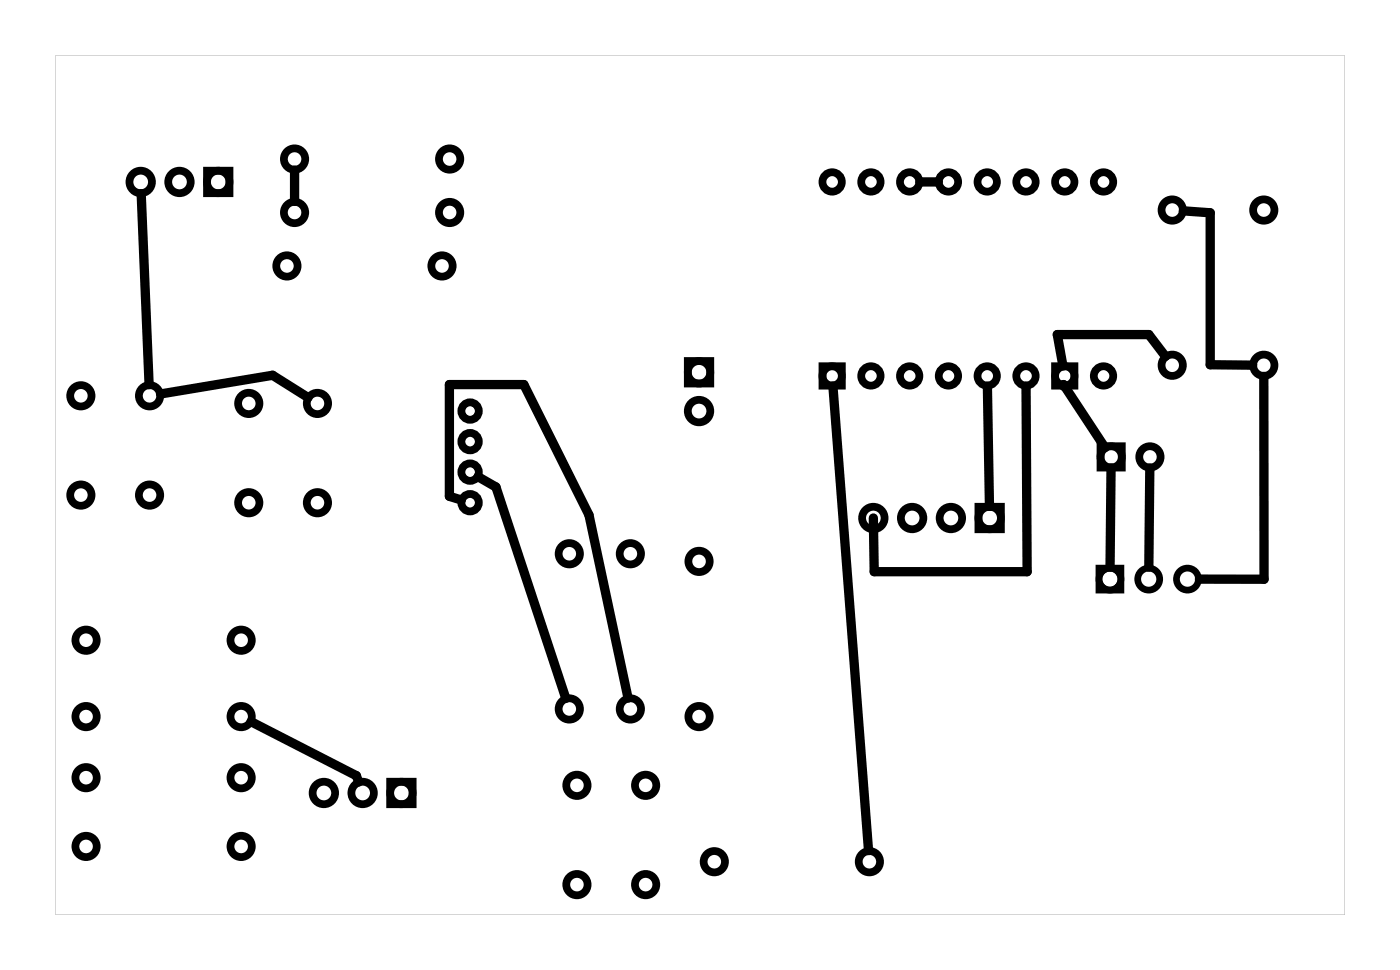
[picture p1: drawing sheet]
<svg xmlns="http://www.w3.org/2000/svg" width="92mm" height="63mm" viewBox="0 0 92 63" stroke-linecap="round" stroke-linejoin="round" font-family="sans-serif">
<g fill="#000">
<path d="M71.8 37h1.9v1.9h-1.9zM72.2 37.9a.5 .5 0 0 0 1 0 .5 .5 0 0 0-1 0z"/>
<path d="M3.6 3.6h84.5v56.3h-84.5zM3.6 3.6v56.3h84.5v-56.3z"/>
</g>
<g fill="none" stroke="#000" stroke-width=".51">
<path d="M13.6 11.2h1.4v1.4h-1.4zM45.1 23.6h1.4v1.5h-1.4zM53.9 24h1.3v1.2h-1.3zM64.1 33.2h1.5v1.4h-1.5zM69.1 24h1.3v1.2h-1.3zM72.1 29.2h1.4v1.4h-1.4zM25.6 51.2h1.4v1.4h-1.4z"/>
<circle cx="9.2" cy="11.9" r=".74"/>
<circle cx="11.8" cy="11.9" r=".74"/>
<circle cx="14.3" cy="11.9" r=".74"/>
<circle cx="18.8" cy="17.4" r=".7"/>
<circle cx="19.3" cy="13.9" r=".7"/>
<circle cx="19.3" cy="10.4" r=".7"/>
<circle cx="29" cy="17.4" r=".7"/>
<circle cx="29.5" cy="10.4" r=".7"/>
<circle cx="29.5" cy="13.9" r=".7"/>
<circle cx="54.5" cy="11.9" r=".64"/>
<circle cx="57.1" cy="11.9" r=".64"/>
<circle cx="59.6" cy="11.9" r=".64"/>
<circle cx="62.1" cy="11.9" r=".64"/>
<circle cx="64.7" cy="11.9" r=".64"/>
<circle cx="67.2" cy="11.9" r=".64"/>
<circle cx="69.8" cy="11.9" r=".64"/>
<circle cx="72.3" cy="11.9" r=".64"/>
<circle cx="76.8" cy="13.8" r=".7"/>
<circle cx="82.8" cy="13.8" r=".7"/>
<circle cx="5.3" cy="32.4" r=".7"/>
<circle cx="5.3" cy="25.9" r=".7"/>
<circle cx="9.8" cy="32.4" r=".7"/>
<circle cx="9.8" cy="25.9" r=".7"/>
<circle cx="16.3" cy="32.9" r=".7"/>
<circle cx="16.3" cy="26.4" r=".7"/>
<circle cx="20.8" cy="32.9" r=".7"/>
<circle cx="20.8" cy="26.4" r=".7"/>
<circle cx="30.8" cy="26.9" r=".57"/>
<circle cx="30.8" cy="30.9" r=".57"/>
<circle cx="30.8" cy="32.9" r=".57"/>
<circle cx="30.8" cy="28.9" r=".57"/>
<circle cx="37.3" cy="36.3" r=".7"/>
<circle cx="41.3" cy="36.3" r=".7"/>
<circle cx="45.8" cy="36.8" r=".7"/>
<circle cx="45.8" cy="26.9" r=".74"/>
<circle cx="45.8" cy="24.4" r=".74"/>
<circle cx="54.5" cy="24.6" r=".64"/>
<circle cx="57.1" cy="24.6" r=".64"/>
<circle cx="57.2" cy="33.9" r=".74"/>
<circle cx="59.6" cy="24.6" r=".64"/>
<circle cx="59.8" cy="33.9" r=".74"/>
<circle cx="62.1" cy="24.6" r=".64"/>
<circle cx="62.3" cy="33.9" r=".74"/>
<circle cx="64.7" cy="24.6" r=".64"/>
<circle cx="64.8" cy="33.9" r=".74"/>
<circle cx="67.2" cy="24.6" r=".64"/>
<circle cx="69.8" cy="24.6" r=".64"/>
<circle cx="72.3" cy="24.6" r=".64"/>
<circle cx="72.8" cy="29.9" r=".7"/>
<circle cx="75.3" cy="29.9" r=".7"/>
<circle cx="76.8" cy="23.9" r=".7"/>
<circle cx="82.8" cy="23.9" r=".7"/>
<circle cx="5.6" cy="50.9" r=".7"/>
<circle cx="5.6" cy="55.4" r=".7"/>
<circle cx="5.6" cy="46.9" r=".7"/>
<circle cx="5.6" cy="41.9" r=".7"/>
<circle cx="15.8" cy="50.9" r=".7"/>
<circle cx="15.8" cy="46.9" r=".7"/>
<circle cx="15.8" cy="41.9" r=".7"/>
<circle cx="15.8" cy="55.4" r=".7"/>
<circle cx="21.2" cy="51.9" r=".74"/>
<circle cx="23.8" cy="51.9" r=".74"/>
<circle cx="26.3" cy="51.9" r=".74"/>
<circle cx="37.3" cy="46.4" r=".7"/>
<circle cx="37.8" cy="57.9" r=".7"/>
<circle cx="37.8" cy="51.4" r=".7"/>
<circle cx="41.3" cy="46.4" r=".7"/>
<circle cx="42.3" cy="57.9" r=".7"/>
<circle cx="42.3" cy="51.4" r=".7"/>
<circle cx="45.8" cy="46.9" r=".7"/>
<circle cx="46.8" cy="56.4" r=".7"/>
<circle cx="57" cy="56.4" r=".7"/>
</g>
<g fill="none" stroke="#000" stroke-width=".44">
<circle cx="72.7" cy="37.9" r=".72"/>
<circle cx="75.3" cy="37.9" r=".72"/>
<circle cx="77.8" cy="37.9" r=".72"/>
</g>
<g fill="none" stroke="#000" stroke-width=".61">
<path d="M9.3 12.7l.5 12.5M19.3 11.1v2.1M60.3 11.9h1.2M77.5 13.8l1.8 .1v10h2.8M10.5 25.8l7.4-1.2 2.3 1.4M30.2 32.7l-.8-.2v-7.3h4.9l4.3 8.5 2.5 12M31.3 31.2l1.2 .7 4.6 13.8M54.6 25.3l2.3 30.4M64.7 25.3l.1 7.8M67.2 25.3l.1 12.1h-10l-.1-3.5M69.7 25.3v-.1l2.7 4.1M72.8 30.6l-.1 6.5"/>
<path d="M75.3 30.6v6.5M76.4 23.3l-1.1-1.4h-6l.3 2.1M82.8 24.6v13.3h-4.2M16.4 47.2l6.9 3.6 .2 .4"/>
</g>
</svg>
